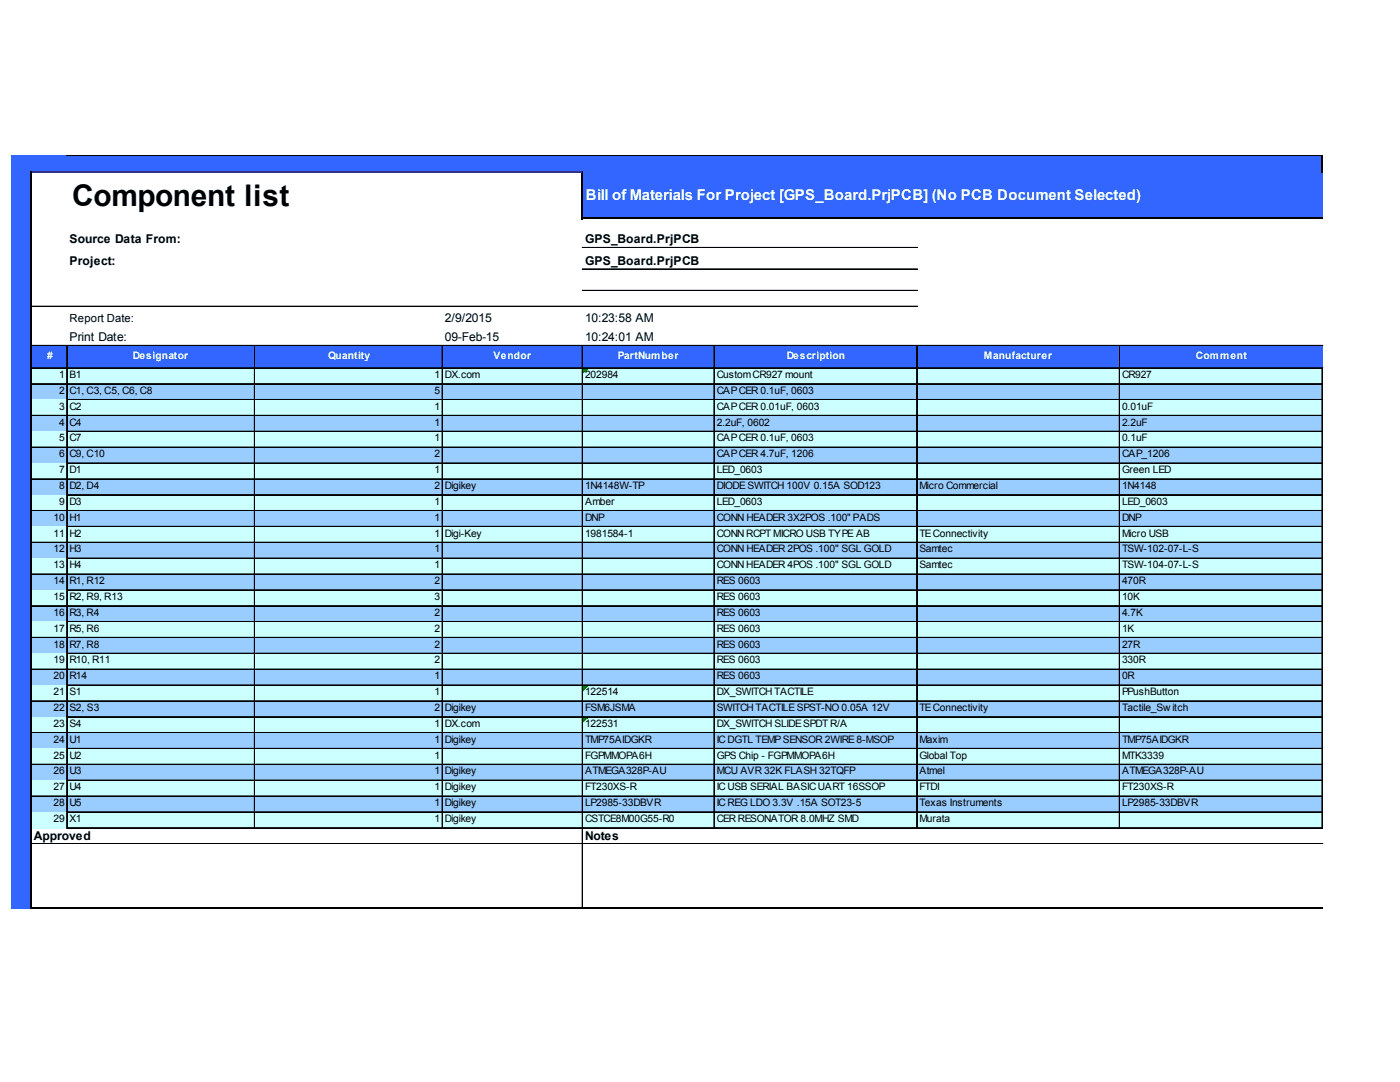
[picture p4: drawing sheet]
<svg xmlns="http://www.w3.org/2000/svg" width="279mm" height="216mm" viewBox="0 0 279 216" stroke-linecap="round" stroke-linejoin="round" font-family="sans-serif">
<defs><g id="words">
<text font-size="6" x="14.4" y="41.2">Component list</text>
<text font-size="3" fill="#fff" x="116.9" y="40">Bill of Materials For Project [GPS_Board.PrjPCB] (No PCB Document Selected)</text>
<g font-size="2.4">
<text x="13.9" y="48.6">Source Data From:</text>
<text x="13.9" y="52.9">Project:</text>
<text x="116.8" y="48.6">GPS_Board.PrjPCB</text>
<text x="116.8" y="52.9">GPS_Board.PrjPCB</text>
<text x="88.8" y="64.2">2/9/2015</text>
<text x="116.8" y="64.2">10:23:58 AM</text>
<text x="13.9" y="68.1">Print Date:</text>
<text x="88.8" y="68.1">09-Feb-15</text>
<text x="116.8" y="68.1">10:24:01 AM</text>
<text x="6.8" y="167.5">Approved</text>
<text x="116.8" y="167.5">Notes</text>
</g>
<text font-size="2.2" x="13.9" y="64.2">Report Date:</text>
<g font-size="2" fill="#fff">
<text x="9.4" y="71.7">#</text>
<text x="26.5" y="71.7">Designator</text>
<text x="65.5" y="71.7">Quantity</text>
<text x="98.5" y="71.7">Vendor</text>
<text x="123.3" y="71.7">PartNumber</text>
<text x="157" y="71.7">Description</text>
<text x="196.3" y="71.7">Manufacturer</text>
<text x="238.7" y="71.7">Comment</text>
</g>
<g font-size="2">
<text x="11.8" y="75.4">1</text>
<text x="13.9" y="75.4">B1</text>
<text x="86.7" y="75.4">1</text>
<text x="88.8" y="75.4">DX.com</text>
<text x="116.8" y="75.4">202984</text>
<text x="143" y="75.4">CustomCR927 mount</text>
<text x="223.9" y="75.4">CR927</text>
<text x="11.8" y="78.6">2</text>
<text x="11.8" y="81.7">3</text>
<text x="13.9" y="78.6">C1, C3, C5, C6, C8</text>
<text x="13.9" y="81.7">C2</text>
<text x="86.7" y="78.6">5</text>
<text x="86.7" y="81.7">1</text>
<text x="143" y="78.6">CAPCER 0.1uF, 0603</text>
<text x="143" y="81.7">CAPCER 0.01uF, 0603</text>
<text x="223.9" y="81.7">0.01uF</text>
<text x="11.8" y="84.9">4</text>
<text x="11.8" y="88.1">5</text>
<text x="13.9" y="84.9">C4</text>
<text x="13.9" y="88.1">C7</text>
<text x="86.7" y="84.9">1</text>
<text x="86.7" y="88.1">1</text>
<text x="143" y="84.9">2.2uF, 0602</text>
<text x="143" y="88.1">CAPCER 0.1uF, 0603</text>
<text x="223.9" y="84.9">2.2uF</text>
<text x="223.9" y="88.1">0.1uF</text>
<text x="11.8" y="91.2">6</text>
<text x="11.8" y="94.4">7</text>
<text x="13.9" y="91.2">C9, C10</text>
<text x="13.9" y="94.4">D1</text>
<text x="86.7" y="91.2">2</text>
<text x="86.7" y="94.4">1</text>
<text x="143" y="91.2">CAPCER 4.7uF, 1206</text>
<text x="143" y="94.4">LED_0603</text>
<text x="223.9" y="91.2">CAP_1206</text>
<text x="223.9" y="94.4">Green LED</text>
<text x="11.8" y="97.6">8</text>
<text x="11.8" y="100.7">9</text>
<text x="13.9" y="97.6">D2, D4</text>
<text x="13.9" y="100.7">D3</text>
<text x="86.7" y="97.6">2</text>
<text x="86.7" y="100.7">1</text>
<text x="88.8" y="97.6">Digikey</text>
<text x="116.8" y="97.6">1N4148W-TP</text>
<text x="116.8" y="100.7">Amber</text>
<text x="143" y="97.6">DIODESWITCH 100V 0.15A SOD123</text>
<text x="143" y="100.7">LED_0603</text>
<text x="183.5" y="97.6">Micro Commercial</text>
<text x="223.9" y="97.6">1N4148</text>
<text x="223.9" y="100.7">LED_0603</text>
<text x="10.7" y="103.9">10</text>
<text x="10.7" y="107.1">11</text>
<text x="13.9" y="103.9">H1</text>
<text x="13.9" y="107.1">H2</text>
<text x="86.7" y="103.9">1</text>
<text x="86.7" y="107.1">1</text>
<text x="88.8" y="107.1">Digi-Key</text>
<text x="116.8" y="103.9">DNP</text>
<text x="116.8" y="107.1">1981584-1</text>
<text x="143" y="103.9">CONN HEADER 3X2POS .100&quot; PADS</text>
<text x="143" y="107.1">CONNRCPTMICRO USB TYPE AB</text>
<text x="183.5" y="107.1">TEConnectivity</text>
<text x="223.9" y="103.9">DNP</text>
<text x="223.9" y="107.1">Micro USB</text>
<text x="10.7" y="110.2">12</text>
<text x="10.7" y="113.4">13</text>
<text x="13.9" y="110.2">H3</text>
<text x="13.9" y="113.4">H4</text>
<text x="86.7" y="110.2">1</text>
<text x="86.7" y="113.4">1</text>
<text x="143" y="110.2">CONN HEADER 2POS .100&quot; SGL GOLD</text>
<text x="143" y="113.4">CONNHEADER 4POS .100&quot; SGL GOLD</text>
<text x="183.5" y="110.2">Samtec</text>
<text x="183.5" y="113.4">Samtec</text>
<text x="223.9" y="110.2">TSW-102-07-L-S</text>
<text x="223.9" y="113.4">TSW-104-07-L-S</text>
<text x="10.7" y="116.6">14</text>
<text x="10.7" y="119.7">15</text>
<text x="13.9" y="116.6">R1, R12</text>
<text x="13.9" y="119.7">R2, R9, R13</text>
<text x="86.7" y="116.6">2</text>
<text x="86.7" y="119.7">3</text>
<text x="143" y="116.6">RES 0603</text>
<text x="143" y="119.7">RES 0603</text>
<text x="223.9" y="116.6">470R</text>
<text x="223.9" y="119.7">10K</text>
<text x="10.7" y="122.9">16</text>
<text x="13.9" y="122.9">R3, R4</text>
<text x="86.7" y="122.9">2</text>
<text x="143" y="122.9">RES 0603</text>
<text x="223.9" y="122.9">4.7K</text>
<text x="10.7" y="126">17</text>
<text x="10.7" y="129.2">18</text>
<text x="13.9" y="126">R5, R6</text>
<text x="13.9" y="129.2">R7, R8</text>
<text x="86.7" y="126">2</text>
<text x="86.7" y="129.2">2</text>
<text x="143" y="126">RES 0603</text>
<text x="143" y="129.2">RES 0603</text>
<text x="223.9" y="126">1K</text>
<text x="223.9" y="129.2">27R</text>
<text x="10.7" y="132.4">19</text>
<text x="10.7" y="135.5">20</text>
<text x="13.9" y="132.4">R10, R11</text>
<text x="13.9" y="135.5">R14</text>
<text x="86.7" y="132.4">2</text>
<text x="86.7" y="135.5">1</text>
<text x="143" y="132.4">RES 0603</text>
<text x="143" y="135.5">RES 0603</text>
<text x="223.9" y="132.4">330R</text>
<text x="223.9" y="135.5">0R</text>
<text x="10.7" y="138.7">21</text>
<text x="10.7" y="141.9">22</text>
<text x="13.9" y="138.7">S1</text>
<text x="13.9" y="141.9">S2, S3</text>
<text x="86.7" y="138.7">1</text>
<text x="86.7" y="141.9">2</text>
<text x="88.8" y="141.9">Digikey</text>
<text x="116.8" y="138.7">122514</text>
<text x="116.8" y="141.9">FSM6JSMA</text>
<text x="143" y="138.7">DX_SWITCHTACTILE</text>
<text x="143" y="141.9">SWITCHTACTILESPST-NO 0.05A 12V</text>
<text x="183.5" y="141.9">TEConnectivity</text>
<text x="223.9" y="138.7">PPushButton</text>
<text x="223.9" y="141.9">Tactile_Sw itch</text>
<text x="10.7" y="145">23</text>
<text x="10.7" y="148.2">24</text>
<text x="13.9" y="145">S4</text>
<text x="13.9" y="148.2">U1</text>
<text x="86.7" y="145">1</text>
<text x="86.7" y="148.2">1</text>
<text x="88.8" y="145">DX.com</text>
<text x="88.8" y="148.2">Digikey</text>
<text x="116.8" y="145">122531</text>
<text x="116.8" y="148.2">TMP75AIDGKR</text>
<text x="143" y="145">DX_SWITCH SLIDESPDTR/A</text>
<text x="143" y="148.2">ICDGTL TEMPSENSOR 2WIRE8-MSOP</text>
<text x="183.5" y="148.2">Maxim</text>
<text x="223.9" y="148.2">TMP75AIDGKR</text>
<text x="10.7" y="151.4">25</text>
<text x="10.7" y="154.5">26</text>
<text x="13.9" y="151.4">U2</text>
<text x="13.9" y="154.5">U3</text>
<text x="86.7" y="151.4">1</text>
<text x="86.7" y="154.5">1</text>
<text x="88.8" y="154.5">Digikey</text>
<text x="116.8" y="151.4">FGPMMOPA6H</text>
<text x="116.8" y="154.5">ATMEGA328P-AU</text>
<text x="143" y="151.4">GPS Chip - FGPMMOPA6H</text>
<text x="143" y="154.5">MCU AVR 32K FLASH 32TQFP</text>
<text x="183.5" y="151.4">Global Top</text>
<text x="183.5" y="154.5">Atmel</text>
<text x="223.9" y="151.4">MTK3339</text>
<text x="223.9" y="154.5">ATMEGA328P-AU</text>
<text x="10.7" y="157.7">27</text>
<text x="10.7" y="160.9">28</text>
<text x="13.9" y="157.7">U4</text>
<text x="13.9" y="160.9">U5</text>
<text x="86.7" y="157.7">1</text>
<text x="86.7" y="160.9">1</text>
<text x="88.8" y="157.7">Digikey</text>
<text x="88.8" y="160.9">Digikey</text>
<text x="116.8" y="157.7">FT230XS-R</text>
<text x="116.8" y="160.9">LP2985-33DBVR</text>
<text x="143" y="157.7">ICUSB SERIAL BASICUART 16SSOP</text>
<text x="143" y="160.9">ICREG LDO 3.3V .15A SOT23-5</text>
<text x="183.5" y="157.7">FTDI</text>
<text x="183.5" y="160.9">Texas Instruments</text>
<text x="223.9" y="157.7">FT230XS-R</text>
<text x="223.9" y="160.9">LP2985-33DBVR</text>
<text x="10.7" y="164">29</text>
<text x="13.9" y="164">X1</text>
<text x="86.7" y="164">1</text>
<text x="88.8" y="164">Digikey</text>
<text x="116.8" y="164">CSTCE8M00G55-R0</text>
<text x="143" y="164">CERRESONATOR 8.0MHZ SMD</text>
<text x="183.5" y="164">Murata</text>
</g>
</g></defs>
<g fill="#36f">
<path d="M2.3 31.1h261.7v3.4h-261.7z"/>
<path d="M2.3 34.3h4.1v9.5h-4.1z"/>
</g>
<path d="M6.2 34.3h110.2v9.5h-110.2z" fill="#fff"/>
<g fill="#36f">
<path d="M116.2 34.3h147.8v9.5h-147.8z"/>
<path d="M2.3 43.6h4.1v25.5h-4.1z"/>
</g>
<path d="M6.2 43.6h257.8v25.5h-257.8z" fill="#fff"/>
<g fill="#36f">
<path d="M2.3 68.9h261.7v4.7h-261.7z"/>
<path d="M2.3 73.4h4.1v3.3h-4.1z"/>
</g>
<path d="M6.2 73.4h257.8v3.3h-257.8z" fill="#cff"/>
<path d="M116.4 73.6h.9" fill="none" stroke="#008000" stroke-width=".2"/>
<path d="M116.4 73.6h.9v.2h-.9z" fill="#008000"/>
<path d="M116.4 73.8h.7" fill="none" stroke="#008000" stroke-width=".2"/>
<path d="M116.4 73.8h.7v.1h-.7z" fill="#008000"/>
<path d="M116.4 73.9h.5" fill="none" stroke="#008000" stroke-width=".2"/>
<path d="M116.4 73.9h.5v.2h-.5z" fill="#008000"/>
<path d="M116.4 74.1h.4" fill="none" stroke="#008000" stroke-width=".2"/>
<path d="M116.4 74.1h.4v.2h-.4z" fill="#008000"/>
<path d="M116.4 74.3h.2" fill="none" stroke="#008000" stroke-width=".2"/>
<path d="M116.4 74.3h.2v.2h-.2z" fill="#008000"/>
<path d="M2.3 76.5h4.1v3.4h-4.1z" fill="#36f"/>
<path d="M6.2 76.5h257.8v3.4h-257.8z" fill="#9cf"/>
<path d="M2.3 79.7h4.1v3.4h-4.1z" fill="#36f"/>
<path d="M6.2 79.7h257.8v3.4h-257.8z" fill="#cff"/>
<path d="M2.3 82.9h4.1v3.3h-4.1z" fill="#36f"/>
<path d="M6.2 82.9h257.8v3.3h-257.8z" fill="#9cf"/>
<path d="M2.3 86h4.1v3.4h-4.1z" fill="#36f"/>
<path d="M6.2 86h257.8v3.4h-257.8z" fill="#cff"/>
<path d="M2.3 89.2h4.1v3.4h-4.1z" fill="#36f"/>
<path d="M6.2 89.2h257.8v3.4h-257.8z" fill="#9cf"/>
<path d="M2.3 92.4h4.1v3.3h-4.1z" fill="#36f"/>
<path d="M6.2 92.4h257.8v3.3h-257.8z" fill="#cff"/>
<path d="M2.3 95.5h4.1v3.4h-4.1z" fill="#36f"/>
<path d="M6.2 95.5h257.8v3.4h-257.8z" fill="#9cf"/>
<path d="M2.3 98.7h4.1v3.3h-4.1z" fill="#36f"/>
<path d="M6.2 98.7h257.8v3.3h-257.8z" fill="#cff"/>
<path d="M2.3 101.9h4.1v3.3h-4.1z" fill="#36f"/>
<path d="M6.2 101.9h257.8v3.3h-257.8z" fill="#9cf"/>
<path d="M2.3 105h4.1v3.4h-4.1z" fill="#36f"/>
<path d="M6.2 105h257.8v3.4h-257.8z" fill="#cff"/>
<path d="M2.3 108.2h4.1v3.3h-4.1z" fill="#36f"/>
<path d="M6.2 108.2h257.8v3.3h-257.8z" fill="#9cf"/>
<path d="M2.3 111.4h4.1v3.3h-4.1z" fill="#36f"/>
<path d="M6.2 111.4h257.8v3.3h-257.8z" fill="#cff"/>
<path d="M2.3 114.5h4.1v3.4h-4.1z" fill="#36f"/>
<path d="M6.2 114.5h257.8v3.4h-257.8z" fill="#9cf"/>
<path d="M2.3 117.7h4.1v3.3h-4.1z" fill="#36f"/>
<path d="M6.2 117.7h257.8v3.3h-257.8z" fill="#cff"/>
<path d="M2.3 120.8h4.1v3.4h-4.1z" fill="#36f"/>
<path d="M6.2 120.8h257.8v3.4h-257.8z" fill="#9cf"/>
<path d="M2.3 124h4.1v3.4h-4.1z" fill="#36f"/>
<path d="M6.2 124h257.8v3.4h-257.8z" fill="#cff"/>
<path d="M2.3 127.2h4.1v3.3h-4.1z" fill="#36f"/>
<path d="M6.2 127.2h257.8v3.3h-257.8z" fill="#9cf"/>
<path d="M2.3 130.3h4.1v3.4h-4.1z" fill="#36f"/>
<path d="M6.2 130.3h257.8v3.4h-257.8z" fill="#cff"/>
<path d="M2.3 133.5h4.1v3.4h-4.1z" fill="#36f"/>
<path d="M6.2 133.5h257.8v3.4h-257.8z" fill="#9cf"/>
<path d="M2.3 136.7h4.1v3.3h-4.1z" fill="#36f"/>
<path d="M6.2 136.7h257.8v3.3h-257.8z" fill="#cff"/>
<path d="M116.4 136.9h.9" fill="none" stroke="#008000" stroke-width=".2"/>
<path d="M116.4 136.9h.9v.1h-.9z" fill="#008000"/>
<path d="M116.4 137h.7" fill="none" stroke="#008000" stroke-width=".2"/>
<path d="M116.4 137h.7v.2h-.7z" fill="#008000"/>
<path d="M116.4 137.2h.5" fill="none" stroke="#008000" stroke-width=".2"/>
<path d="M116.4 137.2h.5v.2h-.5z" fill="#008000"/>
<path d="M116.4 137.4h.4" fill="none" stroke="#008000" stroke-width=".2"/>
<path d="M116.4 137.4h.4v.2h-.4z" fill="#008000"/>
<path d="M116.4 137.6h.2" fill="none" stroke="#008000" stroke-width=".2"/>
<path d="M116.4 137.6h.2v.2h-.2z" fill="#008000"/>
<path d="M2.3 139.8h4.1v3.4h-4.1z" fill="#36f"/>
<path d="M6.2 139.8h257.8v3.4h-257.8z" fill="#9cf"/>
<path d="M2.3 143h4.1v3.3h-4.1z" fill="#36f"/>
<path d="M6.2 143h257.8v3.3h-257.8z" fill="#cff"/>
<path d="M116.4 143.2h.9" fill="none" stroke="#008000" stroke-width=".2"/>
<path d="M116.4 143.2h.9v.2h-.9z" fill="#008000"/>
<path d="M116.4 143.4h.7" fill="none" stroke="#008000" stroke-width=".2"/>
<path d="M116.4 143.4h.7v.2h-.7z" fill="#008000"/>
<path d="M116.4 143.6h.5" fill="none" stroke="#008000" stroke-width=".2"/>
<path d="M116.4 143.6h.5v.1h-.5z" fill="#008000"/>
<path d="M116.4 143.7h.4" fill="none" stroke="#008000" stroke-width=".2"/>
<path d="M116.4 143.7h.4v.2h-.4z" fill="#008000"/>
<path d="M116.4 143.9h.2" fill="none" stroke="#008000" stroke-width=".2"/>
<path d="M116.4 143.9h.2v.2h-.2z" fill="#008000"/>
<path d="M2.3 146.2h4.1v3.3h-4.1z" fill="#36f"/>
<path d="M6.2 146.2h257.8v3.3h-257.8z" fill="#9cf"/>
<path d="M2.3 149.3h4.1v3.4h-4.1z" fill="#36f"/>
<path d="M6.2 149.3h257.8v3.4h-257.8z" fill="#cff"/>
<path d="M2.3 152.5h4.1v3.3h-4.1z" fill="#36f"/>
<path d="M6.2 152.5h257.8v3.3h-257.8z" fill="#9cf"/>
<path d="M2.3 155.7h4.1v3.3h-4.1z" fill="#36f"/>
<path d="M6.2 155.7h257.8v3.3h-257.8z" fill="#cff"/>
<path d="M2.3 158.8h4.1v3.4h-4.1z" fill="#36f"/>
<path d="M6.2 158.8h257.8v3.4h-257.8z" fill="#9cf"/>
<path d="M2.3 162h4.1v3.3h-4.1z" fill="#36f"/>
<path d="M6.2 162h257.8v3.3h-257.8z" fill="#cff"/>
<path d="M2.3 165.1h4.1v16.2h-4.1z" fill="#36f"/>
<path d="M6.2 34.1v147.2M116.2 34.1v9.7M263.8 30.9v3.6M116.4 43.6h147.6M6.4 181.2h257.6" fill="none" stroke="#000" stroke-width=".37"/>
<g fill="none" stroke="#000" stroke-width=".2">
<path d="M13.3 30.9h250.3M13.3 31h250.3M116.2 49.4h66.9M116.2 49.5h66.9M116.2 53.6h66.9M116.2 53.7h66.9M116.2 57.9h66.9M116.2 58h66.9M6.4 76.5h6.9M6.4 76.6h6.9M6.4 61.1h176.7M6.4 61.2h176.7"/>
<path d="M6.4 68.9h257.6M6.4 69h257.6M6.4 73.4h257.6M6.4 73.5h257.6M13.3 69.1v96.2M13.4 69.1v96.2M13.5 76.5h37.3M13.5 76.6h37.3M13.5 79.7h37.3M13.5 79.8h37.3M50.8 69.1v96.2M50.9 69.1v96.2"/>
<path d="M51 76.5h37.2M51 76.6h37.2M51 79.7h37.2M51 79.8h37.2M88.2 69.1v96.2M88.3 69.1v96.2M88.4 76.5h27.8M88.4 76.6h27.8M88.4 79.7h27.8M88.4 79.8h27.8M116.2 69.1v111.9M116.3 69.1v111.9"/>
<path d="M116.4 76.5h26.1M116.4 76.6h26.1M116.4 79.7h26.1M116.4 79.8h26.1M142.5 69.1v96.2M142.6 69.1v96.2M142.7 76.5h40.2M142.7 76.6h40.2M142.7 79.7h40.2M142.7 79.8h40.2M182.9 69.1v96.2M183 69.1v96.2"/>
<path d="M183.1 76.5h40.3M183.1 76.6h40.3M183.1 79.7h40.3M183.1 79.8h40.3M223.4 69.1v96.2M223.5 69.1v96.2M223.6 76.5h40.2M223.6 76.6h40.2M223.6 79.7h40.2M223.6 79.8h40.2M263.8 73.6v91.7M263.9 73.6v91.7"/>
<path d="M6.4 82.9h6.9M6.4 83h6.9M6.4 89.2h6.9M6.4 89.3h6.9M6.4 95.5h6.9M6.4 95.6h6.9M13.5 82.9h37.3M13.5 83h37.3M13.5 86h37.3M13.5 86.1h37.3M13.5 89.2h37.3M13.5 89.3h37.3"/>
<path d="M13.5 92.4h37.3M13.5 92.5h37.3M13.5 95.5h37.3M13.5 95.6h37.3M13.5 98.7h37.3M13.5 98.8h37.3M51 82.9h37.2M51 83h37.2M51 86h37.2M51 86.1h37.2M51 89.2h37.2M51 89.3h37.2"/>
<path d="M51 92.4h37.2M51 92.5h37.2M51 95.5h37.2M51 95.6h37.2M51 98.7h37.2M51 98.8h37.2M88.4 82.9h27.8M88.4 83h27.8M88.4 86h27.8M88.4 86.1h27.8M88.4 89.2h27.8M88.4 89.3h27.8"/>
<path d="M88.4 92.4h27.8M88.4 92.5h27.8M88.4 95.5h27.8M88.4 95.6h27.8M88.4 98.7h27.8M88.4 98.8h27.8M116.4 82.9h26.1M116.4 83h26.1M116.4 86h26.1M116.4 86.1h26.1M116.4 89.2h26.1M116.4 89.3h26.1"/>
<path d="M116.4 92.4h26.1M116.4 92.5h26.1M116.4 95.5h26.1M116.4 95.6h26.1M116.4 98.7h26.1M116.4 98.8h26.1M142.7 82.9h40.2M142.7 83h40.2M142.7 86h40.2M142.7 86.1h40.2M142.7 89.2h40.2M142.7 89.3h40.2"/>
<path d="M142.7 92.4h40.2M142.7 92.5h40.2M142.7 95.5h40.2M142.7 95.6h40.2M142.7 98.7h40.2M142.7 98.8h40.2M183.1 82.9h40.3M183.1 83h40.3M183.1 86h40.3M183.1 86.1h40.3M183.1 89.2h40.3M183.1 89.3h40.3"/>
<path d="M183.1 92.4h40.3M183.1 92.5h40.3M183.1 95.5h40.3M183.1 95.6h40.3M183.1 98.7h40.3M183.1 98.8h40.3M223.6 82.9h40.2M223.6 83h40.2M223.6 86h40.2M223.6 86.1h40.2M223.6 89.2h40.2M223.6 89.3h40.2"/>
<path d="M223.6 92.4h40.2M223.6 92.5h40.2M223.6 95.5h40.2M223.6 95.6h40.2M223.6 98.7h40.2M223.6 98.8h40.2M6.4 101.9h6.9M6.4 102h6.9M6.4 108.2h6.9M6.4 108.3h6.9M6.4 114.5h6.9M6.4 114.6h6.9"/>
<path d="M13.5 101.9h37.3M13.5 102h37.3M13.5 105h37.3M13.5 105.1h37.3M13.5 108.2h37.3M13.5 108.3h37.3M13.5 111.4h37.3M13.5 114.5h37.3M13.5 114.6h37.3M13.5 117.7h37.3M13.5 117.8h37.3M51 101.9h37.2"/>
<path d="M51 102h37.2M51 105h37.2M51 105.1h37.2M51 108.2h37.2M51 108.3h37.2M51 111.4h37.2M51 114.5h37.2M51 114.6h37.2M51 117.7h37.2M51 117.8h37.2M88.4 101.9h27.8M88.4 102h27.8"/>
<path d="M88.4 105h27.8M88.4 105.1h27.8M88.4 108.2h27.8M88.4 108.3h27.8M88.4 111.4h27.8M88.4 114.5h27.8M88.4 114.6h27.8M88.4 117.7h27.8M88.4 117.8h27.8M116.4 101.9h26.1M116.4 102h26.1M116.4 105h26.1"/>
<path d="M116.4 105.1h26.1M116.4 108.2h26.1M116.4 108.3h26.1M116.4 111.4h26.1M116.4 114.5h26.1M116.4 114.6h26.1M116.4 117.7h26.1M116.4 117.8h26.1M142.7 101.9h40.2M142.7 102h40.2M142.7 105h40.2M142.7 105.1h40.2"/>
<path d="M142.7 108.2h40.2M142.7 108.3h40.2M142.7 111.4h40.2M142.7 114.5h40.2M142.7 114.6h40.2M142.7 117.7h40.2M142.7 117.8h40.2M183.1 101.9h40.3M183.1 102h40.3M183.1 105h40.3M183.1 105.1h40.3M183.1 108.2h40.3"/>
<path d="M183.1 108.3h40.3M183.1 111.4h40.3M183.1 114.5h40.3M183.1 114.6h40.3M183.1 117.7h40.3M183.1 117.8h40.3M223.6 101.9h40.2M223.6 102h40.2M223.6 105h40.2M223.6 105.1h40.2M223.6 108.2h40.2M223.6 108.3h40.2"/>
<path d="M223.6 111.4h40.2M223.6 114.5h40.2M223.6 114.6h40.2M223.6 117.7h40.2M223.6 117.8h40.2M6.4 120.8h6.9M6.4 120.9h6.9M6.4 127.2h6.9M6.4 127.3h6.9M6.4 133.5h6.9M6.4 133.6h6.9M6.4 139.8h6.9"/>
<path d="M6.4 139.9h6.9M13.5 120.8h37.3M13.5 120.9h37.3M13.5 124h37.3M13.5 124.1h37.3M13.5 127.2h37.3M13.5 127.3h37.3M13.5 130.3h37.3M13.5 130.4h37.3M13.5 133.5h37.3M13.5 133.6h37.3M13.5 136.7h37.3"/>
<path d="M13.5 136.8h37.3M13.5 139.8h37.3M13.5 139.9h37.3M51 120.8h37.2M51 120.9h37.2M51 124h37.2M51 124.1h37.2M51 127.2h37.2M51 127.3h37.2M51 130.3h37.2M51 130.4h37.2M51 133.5h37.2"/>
<path d="M51 133.6h37.2M51 136.7h37.2M51 136.8h37.2M51 139.8h37.2M51 139.9h37.2M88.4 120.8h27.8M88.4 120.9h27.8M88.4 124h27.8M88.4 124.1h27.8M88.4 127.2h27.8M88.4 127.3h27.8M88.4 130.3h27.8"/>
<path d="M88.4 130.4h27.8M88.4 133.5h27.8M88.4 133.6h27.8M88.4 136.7h27.8M88.4 136.8h27.8M88.4 139.8h27.8M88.4 139.9h27.8M116.4 120.8h26.1M116.4 120.9h26.1M116.4 124h26.1M116.4 124.1h26.1M116.4 127.2h26.1"/>
<path d="M116.4 127.3h26.1M116.4 130.3h26.1M116.4 130.4h26.1M116.4 133.5h26.1M116.4 133.6h26.1M116.4 136.7h26.1M116.4 136.8h26.1M116.4 139.8h26.1M116.4 139.9h26.1M142.7 120.8h40.2M142.7 120.9h40.2M142.7 124h40.2"/>
<path d="M142.7 124.1h40.2M142.7 127.2h40.2M142.7 127.3h40.2M142.7 130.3h40.2M142.7 130.4h40.2M142.7 133.5h40.2M142.7 133.6h40.2M142.7 136.7h40.2M142.7 136.8h40.2M142.7 139.8h40.2M142.7 139.9h40.2M183.1 120.8h40.3"/>
<path d="M183.1 120.9h40.3M183.1 124h40.3M183.1 124.1h40.3M183.1 127.2h40.3M183.1 127.3h40.3M183.1 130.3h40.3M183.1 130.4h40.3M183.1 133.5h40.3M183.1 133.6h40.3M183.1 136.7h40.3M183.1 136.8h40.3M183.1 139.8h40.3"/>
<path d="M183.1 139.9h40.3M223.6 120.8h40.2M223.6 120.9h40.2M223.6 124h40.2M223.6 124.1h40.2M223.6 127.2h40.2M223.6 127.3h40.2M223.6 130.3h40.2M223.6 130.4h40.2M223.6 133.5h40.2M223.6 133.6h40.2M223.6 136.7h40.2"/>
<path d="M223.6 136.8h40.2M223.6 139.8h40.2M223.6 139.9h40.2M6.4 146.2h6.9M6.4 146.3h6.9M6.4 152.5h6.9M6.4 152.6h6.9M6.4 158.8h6.9M6.4 158.9h6.9M13.5 143h37.3M13.5 143.1h37.3M13.5 146.2h37.3"/>
<path d="M13.5 146.3h37.3M13.5 149.3h37.3M13.5 149.4h37.3M13.5 152.5h37.3M13.5 152.6h37.3M13.5 155.7h37.3M13.5 158.8h37.3M13.5 158.9h37.3M51 143h37.2M51 143.1h37.2M51 146.2h37.2M51 146.3h37.2"/>
<path d="M51 149.3h37.2M51 149.4h37.2M51 152.5h37.2M51 152.6h37.2M51 155.7h37.2M51 158.8h37.2M51 158.9h37.2M88.4 143h27.8M88.4 143.1h27.8M88.4 146.2h27.8M88.4 146.3h27.8M88.4 149.3h27.8"/>
<path d="M88.4 149.4h27.8M88.4 152.5h27.8M88.4 152.6h27.8M88.4 155.7h27.8M88.4 158.8h27.8M88.4 158.9h27.8M116.4 143h26.1M116.4 143.1h26.1M116.4 146.2h26.1M116.4 146.3h26.1M116.4 149.3h26.1M116.4 149.4h26.1"/>
<path d="M116.4 152.5h26.1M116.4 152.6h26.1M116.4 155.7h26.1M116.4 158.8h26.1M116.4 158.9h26.1M142.7 143h40.2M142.7 143.1h40.2M142.7 146.2h40.2M142.7 146.3h40.2M142.7 149.3h40.2M142.7 149.4h40.2M142.7 152.5h40.2"/>
<path d="M142.7 152.6h40.2M142.7 155.7h40.2M142.7 158.8h40.2M142.7 158.9h40.2M183.1 143h40.3M183.1 143.1h40.3M183.1 146.2h40.3M183.1 146.3h40.3M183.1 149.3h40.3M183.1 149.4h40.3M183.1 152.5h40.3M183.1 152.6h40.3"/>
<path d="M183.1 155.7h40.3M183.1 158.8h40.3M183.1 158.9h40.3M223.6 143h40.2M223.6 143.1h40.2M223.6 146.2h40.2M223.6 146.3h40.2M223.6 149.3h40.2M223.6 149.4h40.2M223.6 152.5h40.2M223.6 152.6h40.2M223.6 155.7h40.2"/>
<path d="M223.6 158.8h40.2M223.6 158.9h40.2M6.4 168.3h257.6M6.4 168.4h257.6M13.5 162h37.3M13.5 162.1h37.3M13.5 165.1h37.3M13.5 165.2h37.3M51 162h37.2M51 162.1h37.2M51 165.1h91.5M51 165.2h91.5"/>
<path d="M88.4 162h27.8M88.4 162.1h27.8M116.4 162h26.1M116.4 162.1h26.1M142.7 162h40.2M142.7 162.1h40.2M142.7 165.1h40.2M142.7 165.2h40.2M183.1 162h40.3M183.1 162.1h40.3M183.1 165.1h40.3M183.1 165.2h40.3"/>
<path d="M223.6 162h40.2M223.6 162.1h40.2M223.6 165.1h40.2M223.6 165.2h40.2"/>
</g>
<path d="M6.4 34.3h109.6" fill="none" stroke="#339" stroke-width=".37"/>
<use href="#words"/>
</svg>
